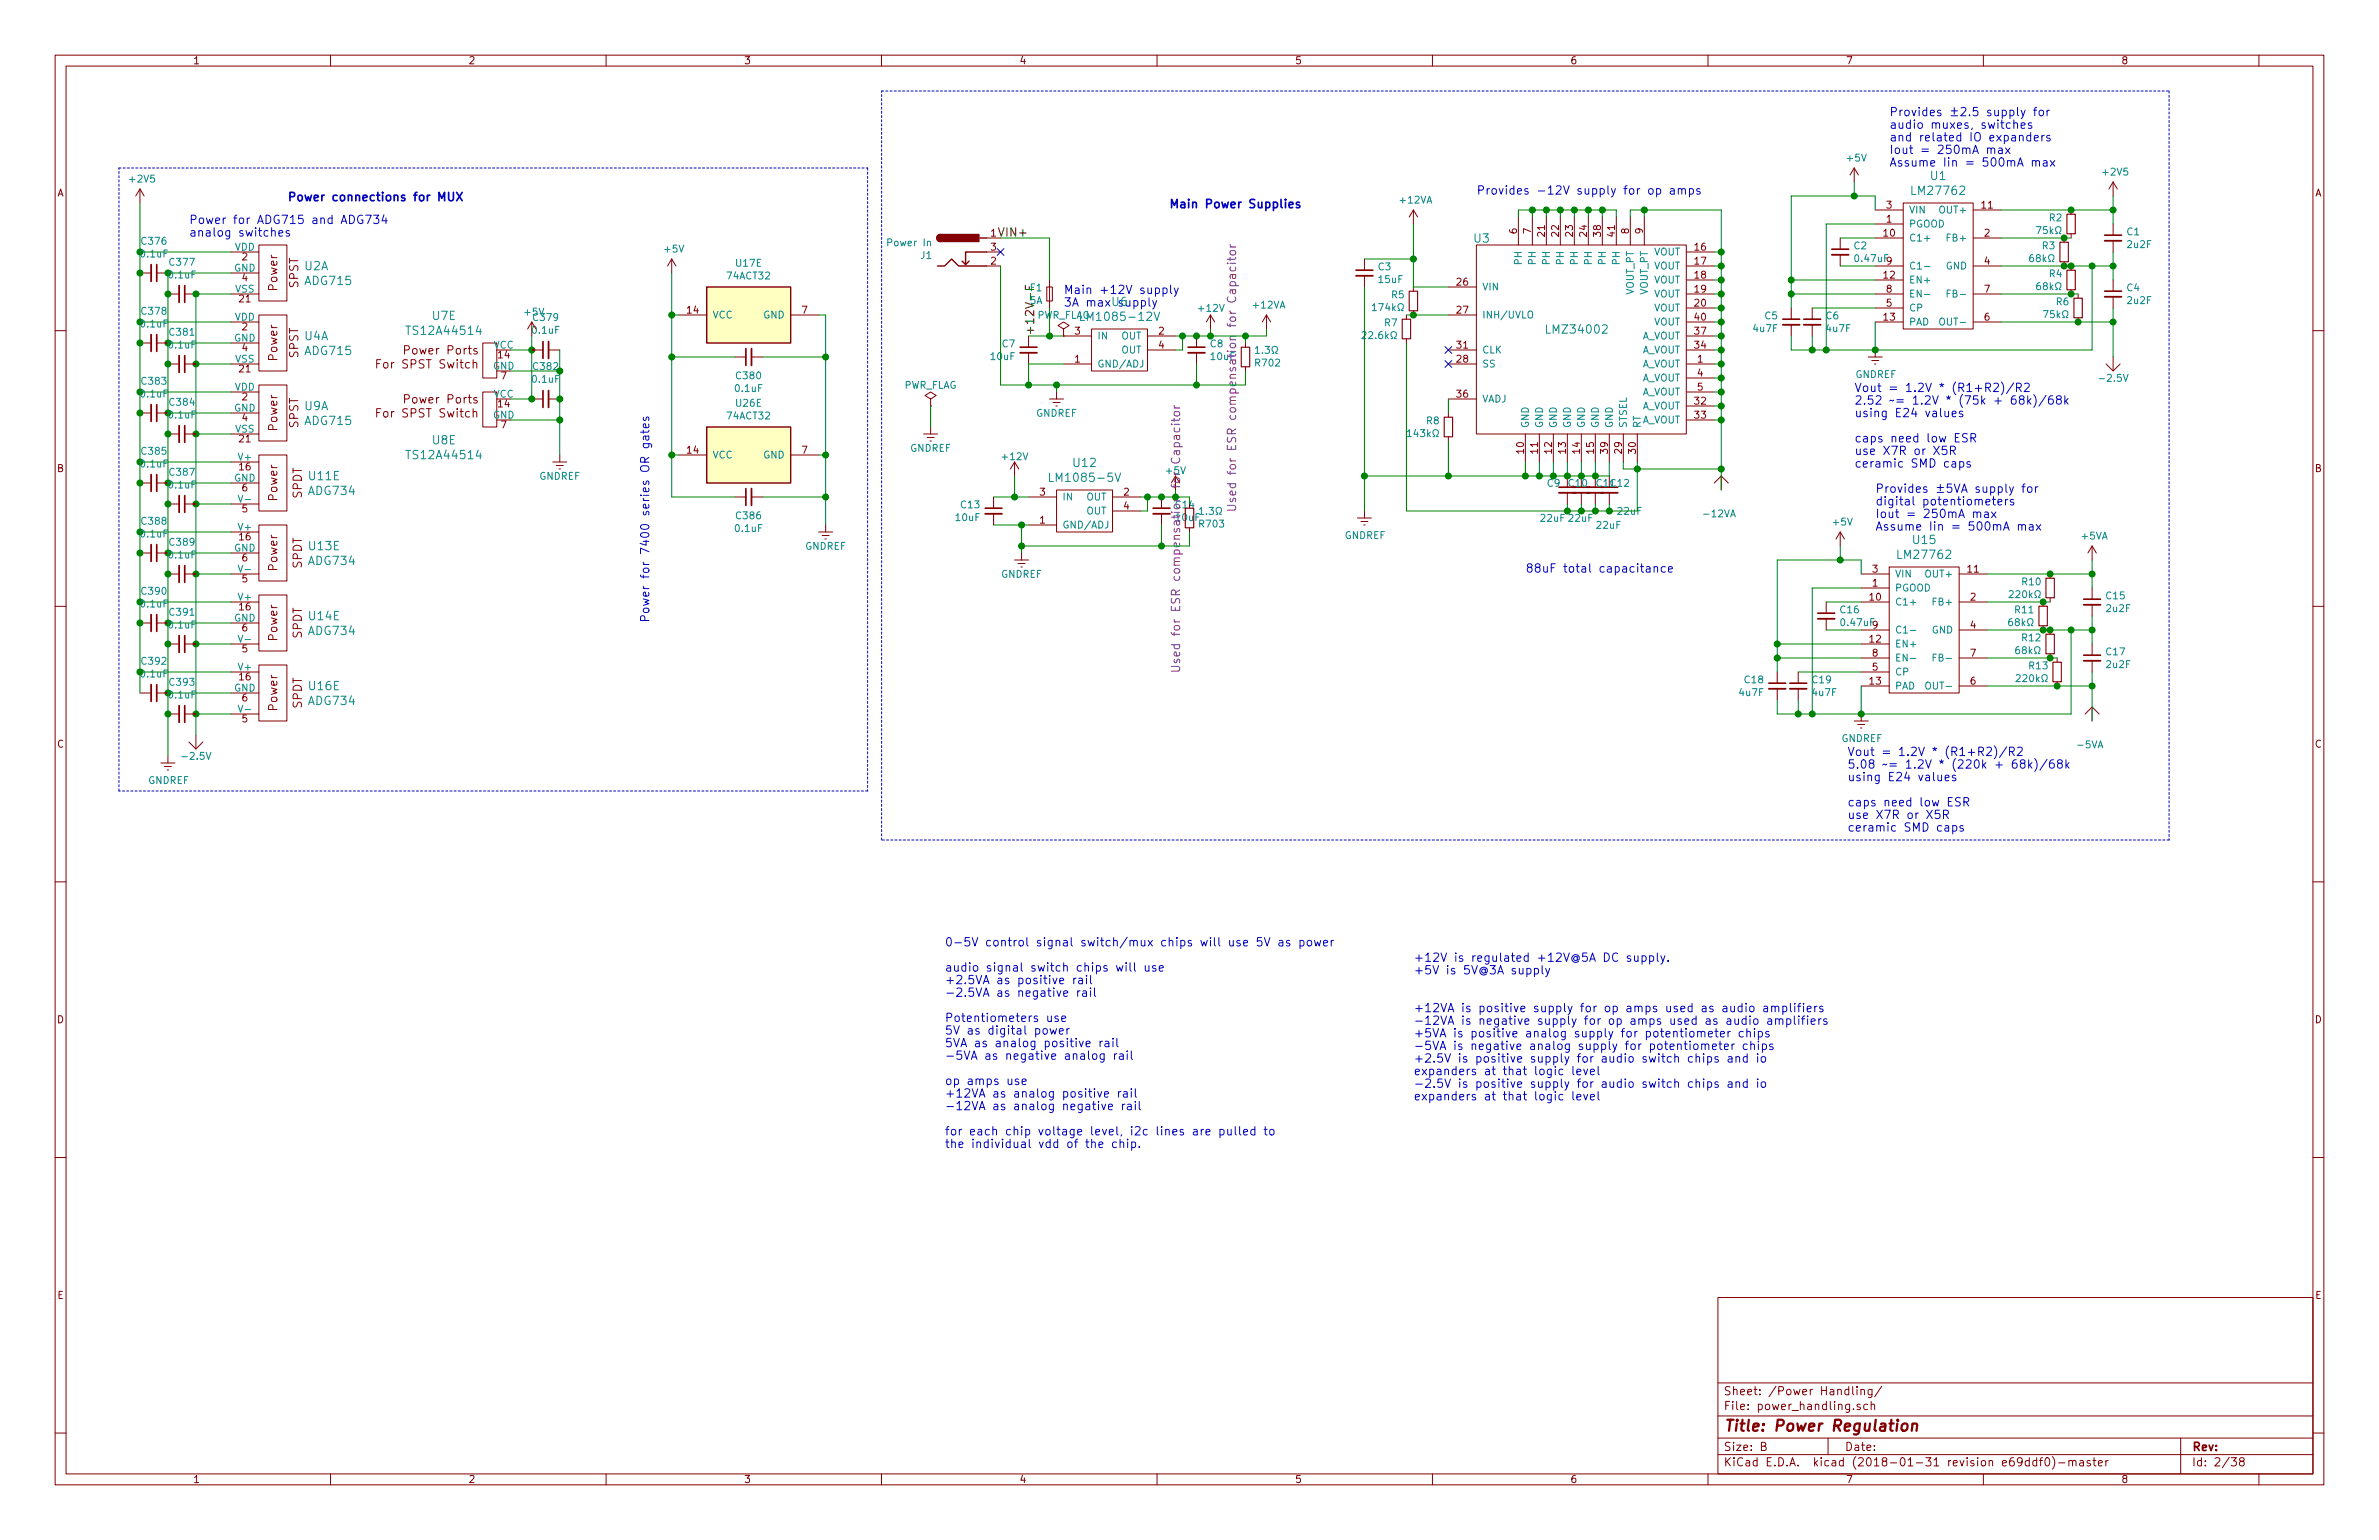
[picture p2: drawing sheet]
<svg xmlns="http://www.w3.org/2000/svg" width="432mm" height="279mm" viewBox="0 0 432 279" stroke-linecap="round" stroke-linejoin="round" font-family="sans-serif">
<defs><g id="words">
<text font-size="2.8" fill="#840000" x="312.8" y="259.7">Title: Power Regulation</text>
<g font-size="2.1" fill="#0000c2">
<text x="342.9" y="21.1">Provides ±2.5 supply for</text>
<text x="342.9" y="23.4">audio muxes, switches</text>
<text x="342.9" y="25.7">and related IO expanders</text>
<text x="342.9" y="27.9">Iout = 250mA max</text>
<text x="268" y="35.3">Provides -12V supply for op amps</text>
<text x="342.9" y="30.2">Assume Iin = 500mA max</text>
<text x="34.3" y="40.6">Power for ADG715 and ADG734</text>
<text x="52.1" y="36.5">Power connections for MUX</text>
<text x="212.1" y="37.8">Main Power Supplies</text>
<text x="34.3" y="42.9">analog switches</text>
<text x="193" y="53.3">Main +12V supply</text>
<text x="193" y="55.6">3A max supply</text>
<text x="336.5" y="71.1">Vout = 1.2V * (R1+R2)/R2</text>
<text x="336.5" y="73.4">2.52 = 1.2V * (75k + 68k)/68k</text>
<text x="336.5" y="75.7">using E24 values</text>
<text x="336.5" y="80.3">caps need low ESR</text>
<text x="336.5" y="82.5">use X7R or X5R</text>
<text x="336.5" y="84.8">ceramic SMD caps</text>
<text x="340.4" y="89.4">Provides ±5VA supply for</text>
<text x="340.4" y="91.7">digital potentiometers</text>
<text x="340.4" y="94">Iout = 250mA max</text>
<text x="340.4" y="96.3">Assume Iin = 500mA max</text>
<text x="276.9" y="103.9">88uF total capacitance</text>
<text x="117.9" y="113" transform="rotate(-90 117.9 113)">Power for 7400 series OR gates</text>
<text x="335.3" y="137.2">Vout = 1.2V * (R1+R2)/R2</text>
<text x="335.3" y="139.4">5.08 = 1.2V * (220k + 68k)/68k</text>
<text x="335.3" y="141.7">using E24 values</text>
<text x="335.3" y="146.3">caps need low ESR</text>
<text x="335.3" y="148.6">use X7R or X5R</text>
<text x="335.3" y="150.9">ceramic SMD caps</text>
<text x="171.4" y="171.7">0-5V control signal switch/mux chips will use 5V as power</text>
<text x="171.4" y="176.3">audio signal switch chips will use</text>
<text x="171.4" y="178.6">+2.5VA as positive rail</text>
<text x="256.5" y="174.5">+12V is regulated +12V@5A DC supply.</text>
<text x="256.5" y="176.8">+5V is 5V@3A supply</text>
<text x="171.4" y="180.8">-2.5VA as negative rail</text>
<text x="171.4" y="185.4">Potentiometers use</text>
<text x="256.5" y="183.6">+12VA is positive supply for op amps used as audio amplifiers</text>
<text x="256.5" y="185.9">-12VA is negative supply for op amps used as audio amplifiers</text>
<text x="171.4" y="187.7">5V as digital power</text>
<text x="171.4" y="190">5VA as analog positive rail</text>
<text x="256.5" y="188.2">+5VA is positive analog supply for potentiometer chips</text>
<text x="256.5" y="190.5">-5VA is negative analog supply for potentiometer chips</text>
<text x="171.4" y="192.3">-5VA as negative analog rail</text>
<text x="171.4" y="196.8">op amps use</text>
<text x="256.5" y="192.8">+2.5V is positive supply for audio switch chips and io</text>
<text x="256.5" y="195.1">expanders at that logic level</text>
<text x="256.5" y="197.4">-2.5V is positive supply for audio switch chips and io</text>
<text x="171.4" y="199.1">+12VA as analog positive rail</text>
<text x="171.4" y="201.4">-12VA as analog negative rail</text>
<text x="256.5" y="199.6">expanders at that logic level</text>
<text x="171.4" y="206">for each chip voltage level, i2c lines are pulled to</text>
<text x="171.4" y="208.3">the individual vdd of the chip.</text>
</g>
<g font-size="2.1" fill="#008484">
<text x="347.3" y="35.4">LM27762</text>
<text x="350.4" y="32.7">U1</text>
<text x="267.6" y="44">U3</text>
<text x="55.3" y="49">U2A</text>
<text x="55.5" y="51.7">ADG715</text>
<text x="78.5" y="58.1">U7E</text>
<text x="197.1" y="58.2">LM1085-12V</text>
<text x="201.9" y="55.5">U6</text>
<text x="55.3" y="61.7">U4A</text>
<text x="55.5" y="64.4">ADG715</text>
<text x="74.3" y="60.8">TS12A44514</text>
<text x="281.1" y="60.5">LMZ34002</text>
<text x="55.3" y="74.4">U9A</text>
<text x="55.5" y="77.1">ADG715</text>
<text x="74.3" y="83.3">TS12A44514</text>
<text x="78.5" y="80.6">U8E</text>
<text x="56.1" y="89.8">ADG734</text>
<text x="56.2" y="87.1">U11E</text>
<text x="191.3" y="87.4">LM1085-5V</text>
<text x="194.9" y="84.7">U12</text>
<text x="56.2" y="99.8">U13E</text>
<text x="344.8" y="101.4">LM27762</text>
<text x="347.3" y="98.7">U15</text>
<text x="56.1" y="102.5">ADG734</text>
<text x="56.2" y="112.5">U14E</text>
<text x="56.1" y="115.2">ADG734</text>
<text x="56.2" y="125.2">U16E</text>
<text x="56.1" y="127.9">ADG734</text>
</g>
<g font-size="2.1">
<text x="181.9" y="42.9">VIN+</text>
<text x="187.7" y="61" transform="rotate(-90 187.7 61)">+12V-F</text>
</g>
<g font-size="2.1" fill="#840000">
<text x="50.3" y="52.7" transform="rotate(-90 50.3 52.7)">Power</text>
<text x="54.2" y="52.3" transform="rotate(-90 54.2 52.3)">SPST</text>
<text x="50.3" y="65.4" transform="rotate(-90 50.3 65.4)">Power</text>
<text x="54.2" y="65" transform="rotate(-90 54.2 65)">SPST</text>
<text x="73.8" y="64.3">Power Ports</text>
<text x="69" y="66.9">For SPST Switch</text>
<text x="54.2" y="77.7" transform="rotate(-90 54.2 77.7)">SPST</text>
<text x="69" y="75.7">For SPST Switch</text>
<text x="73.8" y="73.2">Power Ports</text>
<text x="50.3" y="78.1" transform="rotate(-90 50.3 78.1)">Power</text>
<text x="50.3" y="90.8" transform="rotate(-90 50.3 90.8)">Power</text>
<text x="54.8" y="90.4" transform="rotate(-90 54.8 90.4)">SPDT</text>
<text x="50.3" y="103.5" transform="rotate(-90 50.3 103.5)">Power</text>
<text x="54.8" y="103.1" transform="rotate(-90 54.8 103.1)">SPDT</text>
<text x="50.3" y="116.2" transform="rotate(-90 50.3 116.2)">Power</text>
<text x="54.8" y="115.8" transform="rotate(-90 54.8 115.8)">SPDT</text>
<text x="50.3" y="128.9" transform="rotate(-90 50.3 128.9)">Power</text>
<text x="54.8" y="128.5" transform="rotate(-90 54.8 128.5)">SPDT</text>
<text x="312.8" y="255.8">File: power_handling.sch</text>
<text x="312.8" y="253.1">Sheet: /Power Handling/</text>
<text x="312.8" y="263.2">Size: B</text>
<text x="334.8" y="263.2">Date:</text>
<text x="397.8" y="263.2">Rev:</text>
<text x="312.8" y="266">KiCad E.D.A. kicad (2018-01-31 revision e69ddf0)-master</text>
<text x="397.8" y="266">Id: 2/38</text>
</g>
<text font-size="2.1" fill="#840084" x="224.4" y="89.7" transform="rotate(-90 224.4 89.7)">Used for ESR compensation for Capacitor</text>
<text font-size="2.1" fill="#008400" x="214.2" y="118.9" transform="rotate(-90 214.2 118.9)">Used for ESR compensation for Capacitor</text>
<g font-size="1.8" fill="#840000">
<text x="35" y="11.6">1</text>
<text x="85" y="11.6">2</text>
<text x="135" y="11.6">3</text>
<text x="185" y="11.6">4</text>
<text x="235" y="11.6">5</text>
<text x="285" y="11.6">6</text>
<text x="335" y="11.6">7</text>
<text x="385" y="11.6">8</text>
<text x="10.4" y="35.6">A</text>
<text x="420.2" y="35.6">A</text>
<text x="342.4" y="40.4">1</text>
<text x="342.4" y="37.8">3</text>
<text x="359.7" y="37.8">11</text>
<text x="44" y="47.2">2</text>
<text x="179.9" y="42.9">1</text>
<text x="179.9" y="45.5">3</text>
<text x="275.3" y="42.4" transform="rotate(-90 275.3 42.4)">6</text>
<text x="277.9" y="42.4" transform="rotate(-90 277.9 42.4)">7</text>
<text x="280.4" y="42.9" transform="rotate(-90 280.4 42.9)">21</text>
<text x="283" y="42.9" transform="rotate(-90 283 42.9)">22</text>
<text x="285.5" y="42.9" transform="rotate(-90 285.5 42.9)">23</text>
<text x="288" y="42.9" transform="rotate(-90 288 42.9)">24</text>
<text x="290.6" y="42.9" transform="rotate(-90 290.6 42.9)">38</text>
<text x="293.1" y="42.9" transform="rotate(-90 293.1 42.9)">41</text>
<text x="295.7" y="42.4" transform="rotate(-90 295.7 42.4)">8</text>
<text x="298.2" y="42.4" transform="rotate(-90 298.2 42.4)">9</text>
<text x="307.6" y="45.5">16</text>
<text x="341.9" y="42.9">10</text>
<text x="360.2" y="42.9">2</text>
<text x="44" y="51.1">4</text>
<text x="179.9" y="48">2</text>
<text x="264.5" y="51.8">26</text>
<text x="307.6" y="48">17</text>
<text x="307.6" y="50.5">18</text>
<text x="307.6" y="53.1">19</text>
<text x="341.9" y="50.5">12</text>
<text x="342.4" y="53.1">8</text>
<text x="360.2" y="48">4</text>
<text x="360.2" y="53.1">7</text>
<text x="43.5" y="54.9">21</text>
<text x="44" y="59.9">2</text>
<text x="124.8" y="56.9">14</text>
<text x="145.6" y="56.9">7</text>
<text x="264.5" y="56.9">27</text>
<text x="307.6" y="55.6">20</text>
<text x="307.6" y="58.2">40</text>
<text x="341.9" y="58.2">13</text>
<text x="342.4" y="55.6">5</text>
<text x="360.2" y="58.2">6</text>
<text x="44" y="63.8">4</text>
<text x="90.5" y="65">14</text>
<text x="195.1" y="65.8">1</text>
<text x="195.1" y="60.7">3</text>
<text x="210.3" y="60.7">2</text>
<text x="210.3" y="63.2">4</text>
<text x="264.5" y="65.8">28</text>
<text x="264.5" y="63.2">31</text>
<text x="307.6" y="63.2">34</text>
<text x="307.6" y="60.7">37</text>
<text x="308.1" y="65.8">1</text>
<text x="43.5" y="67.6">21</text>
<text x="91" y="68.8">7</text>
<text x="308.1" y="68.3">4</text>
<text x="308.1" y="70.9">5</text>
<text x="44" y="72.6">2</text>
<text x="44" y="76.5">4</text>
<text x="90.5" y="73.9">14</text>
<text x="91" y="77.7">7</text>
<text x="264.5" y="72.1">36</text>
<text x="307.6" y="73.4">32</text>
<text x="307.6" y="75.9">33</text>
<text x="43.5" y="80.3">21</text>
<text x="124.8" y="82.3">14</text>
<text x="145.6" y="82.3">7</text>
<text x="276.6" y="82.2" transform="rotate(-90 276.6 82.2)">10</text>
<text x="279.1" y="82.2" transform="rotate(-90 279.1 82.2)">11</text>
<text x="281.7" y="82.2" transform="rotate(-90 281.7 82.2)">12</text>
<text x="284.2" y="82.2" transform="rotate(-90 284.2 82.2)">13</text>
<text x="286.8" y="82.2" transform="rotate(-90 286.8 82.2)">14</text>
<text x="289.3" y="82.2" transform="rotate(-90 289.3 82.2)">15</text>
<text x="291.8" y="82.2" transform="rotate(-90 291.8 82.2)">39</text>
<text x="294.4" y="82.2" transform="rotate(-90 294.4 82.2)">29</text>
<text x="296.9" y="82.2" transform="rotate(-90 296.9 82.2)">30</text>
<text x="10.4" y="85.6">B</text>
<text x="43.5" y="85.3">16</text>
<text x="44" y="89.2">6</text>
<text x="188.7" y="89.9">3</text>
<text x="204" y="89.9">2</text>
<text x="420.2" y="85.6">B</text>
<text x="44" y="93">5</text>
<text x="188.7" y="95">1</text>
<text x="204" y="92.5">4</text>
<text x="43.5" y="98">16</text>
<text x="44" y="101.9">6</text>
<text x="44" y="105.7">5</text>
<text x="339.9" y="106.4">1</text>
<text x="339.9" y="103.9">3</text>
<text x="357.2" y="103.9">11</text>
<text x="43.5" y="110.7">16</text>
<text x="339.4" y="109">10</text>
<text x="357.7" y="109">2</text>
<text x="44" y="118.4">5</text>
<text x="44" y="114.6">6</text>
<text x="339.4" y="116.6">12</text>
<text x="339.9" y="119.1">8</text>
<text x="357.7" y="114">4</text>
<text x="357.7" y="119.1">7</text>
<text x="43.5" y="123.4">16</text>
<text x="339.4" y="124.2">13</text>
<text x="339.9" y="121.7">5</text>
<text x="357.7" y="124.2">6</text>
<text x="44" y="131.1">5</text>
<text x="44" y="127.3">6</text>
<text x="10.4" y="135.6">C</text>
<text x="420.2" y="135.6">C</text>
<text x="10.4" y="185.6">D</text>
<text x="420.2" y="185.6">D</text>
<text x="10.4" y="235.6">E</text>
<text x="420.2" y="235.6">E</text>
<text x="35" y="269">1</text>
<text x="85" y="269">2</text>
<text x="135" y="269">3</text>
<text x="185" y="269">4</text>
<text x="235" y="269">5</text>
<text x="285" y="269">6</text>
<text x="335" y="269">7</text>
<text x="385" y="269">8</text>
</g>
<g font-size="1.8" fill="#008484">
<text x="335.3" y="29.3">+5V</text>
<text x="23.7" y="33.1">+2V5</text>
<text x="381.8" y="31.9">+2V5</text>
<text x="254.2" y="36.9">+12VA</text>
<text x="346.5" y="41.3">PGOOD</text>
<text x="346.5" y="38.7">VIN</text>
<text x="352.3" y="38.7">OUT+</text>
<text x="372" y="40.2">R2</text>
<text x="25.6" y="46.7">0.1uF</text>
<text x="25.8" y="44.4">C376</text>
<text x="42.6" y="45.5">VDD</text>
<text x="120.7" y="45.8">+5V</text>
<text x="161.3" y="44.7">Power In</text>
<text x="167.2" y="47">J1</text>
<text x="276.2" y="47.9" transform="rotate(-90 276.2 47.9)">PH</text>
<text x="278.8" y="47.9" transform="rotate(-90 278.8 47.9)">PH</text>
<text x="281.3" y="47.9" transform="rotate(-90 281.3 47.9)">PH</text>
<text x="283.8" y="47.9" transform="rotate(-90 283.8 47.9)">PH</text>
<text x="286.4" y="47.9" transform="rotate(-90 286.4 47.9)">PH</text>
<text x="288.9" y="47.9" transform="rotate(-90 288.9 47.9)">PH</text>
<text x="291.5" y="47.9" transform="rotate(-90 291.5 47.9)">PH</text>
<text x="294" y="47.9" transform="rotate(-90 294 47.9)">PH</text>
<text x="300.2" y="46.4">VOUT</text>
<text x="336.5" y="45.2">C2</text>
<text x="336.9" y="47.5">0.47uF</text>
<text x="346.5" y="43.8">C1+</text>
<text x="353.7" y="43.8">FB+</text>
<text x="369.1" y="47.5">68k</text>
<text x="370.4" y="42.5">75k</text>
<text x="370.7" y="45.2">R3</text>
<text x="386.1" y="42.7">C1</text>
<text x="386.2" y="45">2u2F</text>
<text x="30.7" y="50.5">0.1uF</text>
<text x="30.9" y="48.2">C377</text>
<text x="42.5" y="49.3">GND</text>
<text x="42.7" y="53.1">VSS</text>
<text x="132.1" y="50.7">74ACT32</text>
<text x="133.7" y="48.4">U17E</text>
<text x="250.2" y="49">C3</text>
<text x="250.3" y="51.4">15uF</text>
<text x="269" y="52.7">VIN</text>
<text x="296.5" y="53.6" transform="rotate(-90 296.5 53.6)">VOUT_PT</text>
<text x="299.1" y="53.6" transform="rotate(-90 299.1 53.6)">VOUT_PT</text>
<text x="300.2" y="48.9">VOUT</text>
<text x="300.2" y="51.4">VOUT</text>
<text x="300.2" y="54">VOUT</text>
<text x="342.4" y="48">9</text>
<text x="346.5" y="51.4">EN+</text>
<text x="346.5" y="54">EN-</text>
<text x="346.5" y="48.9">C1-</text>
<text x="353.2" y="48.9">GND</text>
<text x="354.2" y="54">FB-</text>
<text x="370.4" y="52.6">68k</text>
<text x="372" y="50.3">R4</text>
<text x="386.1" y="52.9">C4</text>
<text x="25.6" y="59.4">0.1uF</text>
<text x="25.8" y="57.1">C378</text>
<text x="42.6" y="58.2">VDD</text>
<text x="95.3" y="57.3">+5V</text>
<text x="96.9" y="58.2">C379</text>
<text x="129.3" y="57.8">VCC</text>
<text x="138.6" y="57.8">GND</text>
<text x="186.9" y="55.2">5A</text>
<text x="188.1" y="57.8">PWR_FLAG</text>
<text x="217.7" y="56.6">+12V</text>
<text x="227.5" y="56">+12VA</text>
<text x="250" y="56.4">174k</text>
<text x="251.3" y="59.2">R7</text>
<text x="252.6" y="54.1">R5</text>
<text x="269" y="57.8">INH/UVLO</text>
<text x="300.2" y="56.5">VOUT</text>
<text x="300.2" y="59.1">VOUT</text>
<text x="320.4" y="57.9">C5</text>
<text x="331.5" y="57.9">C6</text>
<text x="346.5" y="59.1">PAD</text>
<text x="346.5" y="56.5">CP</text>
<text x="352.8" y="59.1">OUT-</text>
<text x="371.7" y="57.7">75k</text>
<text x="373.3" y="55.4">R6</text>
<text x="386.2" y="55.2">2u2F</text>
<text x="30.7" y="63.2">0.1uF</text>
<text x="30.9" y="60.9">C381</text>
<text x="42.5" y="62">GND</text>
<text x="42.7" y="65.8">VSS</text>
<text x="89.6" y="63.2">VCC</text>
<text x="96.7" y="60.6">0.1uF</text>
<text x="179.9" y="65.3">10uF</text>
<text x="181.9" y="63">C7</text>
<text x="199.1" y="61.6">IN</text>
<text x="203.5" y="61.6">OUT</text>
<text x="203.5" y="64.1">OUT</text>
<text x="219.7" y="63">C8</text>
<text x="228.7" y="64.2">1.3</text>
<text x="248.1" y="61.5">22.6k</text>
<text x="269" y="64.1">CLK</text>
<text x="297.9" y="64.1">A_VOUT</text>
<text x="297.9" y="61.6">A_VOUT</text>
<text x="318.3" y="60.2">4u7F</text>
<text x="331.6" y="60.2">4u7F</text>
<text x="25.8" y="69.8">C383</text>
<text x="42.6" y="70.9">VDD</text>
<text x="89.5" y="67.1">GND</text>
<text x="96.7" y="69.4">0.1uF</text>
<text x="96.9" y="67.1">C382</text>
<text x="133.6" y="71.1">0.1uF</text>
<text x="133.8" y="68.8">C380</text>
<text x="164" y="70.5">PWR_FLAG</text>
<text x="199.1" y="66.7">GND/ADJ</text>
<text x="228" y="66.5">R702</text>
<text x="269" y="66.7">SS</text>
<text x="297.9" y="66.7">A_VOUT</text>
<text x="297.9" y="69.2">A_VOUT</text>
<text x="297.9" y="71.8">A_VOUT</text>
<text x="336.8" y="68.6">GNDREF</text>
<text x="381.4" y="69.3">-2.5V</text>
<text x="25.6" y="72.1">0.1uF</text>
<text x="30.7" y="75.9">0.1uF</text>
<text x="30.9" y="73.6">C384</text>
<text x="42.5" y="74.7">GND</text>
<text x="89.5" y="75.9">GND</text>
<text x="89.6" y="72.1">VCC</text>
<text x="132.1" y="76.1">74ACT32</text>
<text x="133.7" y="73.8">U26E</text>
<text x="188" y="75.6">GNDREF</text>
<text x="259" y="77">R8</text>
<text x="269" y="73">VADJ</text>
<text x="277.5" y="77.7" transform="rotate(-90 277.5 77.7)">GND</text>
<text x="280" y="77.7" transform="rotate(-90 280 77.7)">GND</text>
<text x="282.6" y="77.7" transform="rotate(-90 282.6 77.7)">GND</text>
<text x="285.1" y="77.7" transform="rotate(-90 285.1 77.7)">GND</text>
<text x="287.7" y="77.7" transform="rotate(-90 287.7 77.7)">GND</text>
<text x="290.2" y="77.7" transform="rotate(-90 290.2 77.7)">GND</text>
<text x="292.7" y="77.7" transform="rotate(-90 292.7 77.7)">GND</text>
<text x="295.3" y="77.7" transform="rotate(-90 295.3 77.7)">STSEL</text>
<text x="297.8" y="77.7" transform="rotate(-90 297.8 77.7)">RT</text>
<text x="297.9" y="74.3">A_VOUT</text>
<text x="297.9" y="76.8">A_VOUT</text>
<text x="25.8" y="82.5">C385</text>
<text x="42.7" y="78.5">VSS</text>
<text x="43.4" y="83.6">V+</text>
<text x="129.3" y="83.2">VCC</text>
<text x="138.6" y="83.2">GND</text>
<text x="165.2" y="82">GNDREF</text>
<text x="182.1" y="83.5">+12V</text>
<text x="256.3" y="79.3">143k</text>
<text x="25.6" y="84.8">0.1uF</text>
<text x="30.7" y="88.6">0.1uF</text>
<text x="30.9" y="86.3">C387</text>
<text x="42.5" y="87.4">GND</text>
<text x="97.9" y="87">GNDREF</text>
<text x="280.9" y="88.3">C9</text>
<text x="284.8" y="88.3">C10</text>
<text x="289.8" y="88.3">C11C12</text>
<text x="25.8" y="95.2">C388</text>
<text x="43.6" y="91.2">V-</text>
<text x="133.8" y="94.2">C386</text>
<text x="173.6" y="94.5">10uF</text>
<text x="174.5" y="92.2">C13</text>
<text x="192.8" y="95.9">GND/ADJ</text>
<text x="192.8" y="90.8">IN</text>
<text x="197.2" y="90.8">OUT</text>
<text x="197.2" y="93.3">OUT</text>
<text x="217.8" y="95.7">R703</text>
<text x="218.5" y="93.4">1.3</text>
<text x="279.7" y="94.7">22uF 22uF</text>
<text x="289.9" y="95.9">22uF</text>
<text x="293.7" y="93.4">22uF</text>
<text x="309.5" y="93.9">-12VA</text>
<text x="332.8" y="95.4">+5V</text>
<text x="25.6" y="97.5">0.1uF</text>
<text x="30.7" y="101.3">0.1uF</text>
<text x="30.9" y="99">C389</text>
<text x="42.5" y="100.1">GND</text>
<text x="43.4" y="96.3">V+</text>
<text x="133.6" y="96.5">0.1uF</text>
<text x="146.1" y="99.7">GNDREF</text>
<text x="244" y="97.8">GNDREF</text>
<text x="377.9" y="97.9">+5VA</text>
<text x="25.8" y="107.9">C390</text>
<text x="43.6" y="103.9">V-</text>
<text x="181.7" y="104.8">GNDREF</text>
<text x="343.9" y="107.3">PGOOD</text>
<text x="343.9" y="104.8">VIN</text>
<text x="349.8" y="104.8">OUT+</text>
<text x="367.1" y="106.2">R10</text>
<text x="25.6" y="110.2">0.1uF</text>
<text x="30.9" y="111.7">C391</text>
<text x="42.5" y="112.8">GND</text>
<text x="43.4" y="109">V+</text>
<text x="334.1" y="111.3">C16</text>
<text x="334.3" y="113.6">0.47uF</text>
<text x="343.9" y="109.9">C1+</text>
<text x="351.2" y="109.9">FB+</text>
<text x="365.3" y="113.6">68k</text>
<text x="365.6" y="108.5">220k</text>
<text x="365.8" y="111.3">R11</text>
<text x="382.3" y="108.7">C15</text>
<text x="382.4" y="111">2u2F</text>
<text x="30.7" y="114">0.1uF</text>
<text x="43.6" y="116.6">V-</text>
<text x="339.9" y="114">9</text>
<text x="343.9" y="117.5">EN+</text>
<text x="343.9" y="114.9">C1-</text>
<text x="350.6" y="114.9">GND</text>
<text x="366.6" y="118.7">68k</text>
<text x="367.1" y="116.4">R12</text>
<text x="382.3" y="118.9">C17</text>
<text x="25.6" y="122.9">0.1uF</text>
<text x="25.8" y="120.6">C392</text>
<text x="30.9" y="124.4">C393</text>
<text x="42.5" y="125.5">GND</text>
<text x="43.4" y="121.7">V+</text>
<text x="316.7" y="124">C18</text>
<text x="329" y="124">C19</text>
<text x="343.9" y="125.1">PAD</text>
<text x="343.9" y="122.6">CP</text>
<text x="343.9" y="120">EN-</text>
<text x="350.3" y="125.1">OUT-</text>
<text x="351.6" y="120">FB-</text>
<text x="366.8" y="123.7">220k</text>
<text x="368.4" y="121.4">R13</text>
<text x="382.4" y="121.2">2u2F</text>
<text x="30.7" y="126.7">0.1uF</text>
<text x="43.6" y="129.3">V-</text>
<text x="315.8" y="126.3">4u7F</text>
<text x="329.1" y="126.3">4u7F</text>
<text x="33.5" y="137.8">-2.5V</text>
<text x="334.2" y="134.6">GNDREF</text>
<text x="377.3" y="135.8">-5VA</text>
<text x="26.9" y="142.2">GNDREF</text>
</g>
<text font-size="1.8" x="187" y="52.9">F1</text>
<g font-size="1.8" fill="#840084">
<text x="219.8" y="65.3">10uF</text>
<text x="211.8" y="86">+5V</text>
<text x="213.4" y="92.2">C14</text>
<text x="213.5" y="94.5">10uF</text>
</g>
</g></defs>
<g fill="none" stroke="#840000" stroke-width=".18">
<path d="M10 10h411.8v259.4h-411.8zM12 12h407.8v255.4h-407.8zM60 10v2M110 10v2M160 10v2M210 10v2M260 10v2M310 10v2M360 10v2M410 10v2M25.4 34.3l-.8 1.3M25.4 34.3v2.5"/>
<path d="M25.4 34.3l.8 1.3M256.5 38.1l-.7 1.3M256.5 38.1v2.5M256.5 38.1l.8 1.3M275.6 39.4v5.1M278.1 39.4v5.1M280.7 39.4v5.1M283.2 39.4v5.1M285.7 39.4v5.1M288.3 39.4v5.1M290.8 39.4v5.1M293.4 39.4v5.1"/>
<path d="M295.9 39.4v5.1M298.4 39.4v5.1M336.5 30.5l-.7 1.3M336.5 30.5v2.5M336.5 30.5l.8 1.3M340.4 38.1h5M345.4 36.8h12.7v22.9h-12.7zM358.1 38.1h5.1M375.9 38.1v.8M383.5 33v2.6M383.5 33l-.7 1.3M383.5 33l.8 1.3"/>
<path d="M10 60h2M25.4 49.5h2M28.4 49.5h2.1M30.5 53.3h2M33.5 53.3h2.1M41.9 45.7h5.1M41.9 53.3h5.1M41.9 49.5h5.1M41.9 58.4h5.1M47 44.5h5.1v10.1h-5.1zM47 57.2h5.1v10.1h-5.1zM96.5 58.4l-.7 1.3"/>
<path d="M96.5 58.4v2.6M96.5 58.4l.8 1.3M121.9 47l-.7 1.3M121.9 47v2.5M121.9 47l.8 1.3M123.2 57.2h5.1M143.5 57.2h5.1M179.1 43.2h2.5M179.1 48.3h2.5M179.1 45.7h2.5M190 52.1h1v2.5h-1zM190.5 50.8v5.1"/>
<path d="M193 59.7l1.1-.6-1.1-.7-1 .7 1 .6v1.3M198.1 59.7h10.2v7.6h-10.2zM219.7 57.2l-.8 1.2M219.7 57.2v2.5M219.7 57.2l.8 1.2M229.9 57.2l-.8 1.2M229.9 57.2v2.5M229.9 57.2l.7 1.2M247.6 47v2M247.6 50v2.1M255.3 57.2v.7M256.5 52.1v.7"/>
<path d="M256.5 56.4v.8M262.9 57.2h5.1M262.9 52.1h5.1M268 44.5h38.1v34.2h-38.1zM306.1 48.3h5M306.1 45.7h5M306.1 53.3h5M306.1 58.4h5M306.1 50.8h5M306.1 55.9h5M325.1 55.9v2M325.1 58.9v2.1"/>
<path d="M328.9 55.9v2M328.9 58.9v2.1M334 43.2v2M334 46.2v2.1M340.4 43.2h5M340.4 48.3h5M340.4 53.3h5M340.4 58.4h5M340.4 40.6h5M340.4 50.8h5M340.4 55.9h5M358.1 43.2h5.1"/>
<path d="M358.1 48.3h5.1M358.1 53.3h5.1M358.1 58.4h5.1M374.6 43.2v.7M374.6 47.5v.8M375.9 42.4v.8M375.9 48.3v.7M375.9 52.6v.7M377.2 53.3v.8M377.2 57.7v.7M383.5 40.6v2.1M383.5 43.7v2"/>
<path d="M383.5 50.8v2M383.5 53.8v2.1M419.8 60h2M25.4 62.2h2M25.4 74.9h2M28.4 62.2h2.1M28.4 74.9h2.1M30.5 66h2M30.5 78.7h2M33.5 66h2.1M33.5 78.7h2.1M41.9 66h5.1"/>
<path d="M41.9 62.2h5.1M41.9 71.1h5.1M41.9 78.7h5.1M41.9 74.9h5.1M47 69.9h5.1v10.1h-5.1zM68.4 66h.5M68.4 74.9h.5M69.1 65.3h-.7v1.5M69.1 74.1h-.7v1.6M85.9 65.9l.1-.1a.37 .37 0 0 1 .5 .2v.8M85.9 74.8l.1-.1a.37 .37 0 0 1 .5 .2v.8M85.9 65.3v1.5"/>
<path d="M85.9 74.1v1.6M86.6 63.3a.37 .37 0 0 0-.6 .1l.1 .3 .5 .2-.2 .3h-.4M86.6 72.2a.37 .37 0 0 0-.6 .1l.1 .2 .5 .3-.2 .3h-.4M87.6 62.2h2.6v6.4h-2.6zM87.6 71.1h2.6v6.4h-2.6zM96.5 72.4h2.1M96.5 63.5h2.1M99.6 72.4h2M99.6 63.5h2M133.3 64.8h2.1M136.4 64.8h2M167.6 78.7h2.6"/>
<path d="M168.3 79.4h1.2M168.9 72.4l1-.6-1-.7-1 .7 1 .6v1.3M168.9 73.7h.1M168.9 77.5v1.2M186.7 61v2M186.7 64v2M190.5 72.4h2.5M191.1 73h1.3M191.6 73.7h.3M191.8 71.1v1.3M193 61h.1M193 66h5.1"/>
<path d="M193 61h5.1M208.3 63.5h5.1M208.3 61h5.1M217.2 61v2M217.2 64v2M226.1 62.2v.8M226.1 66.5v.8M255.3 61.5v.7M262.9 72.4h5.1M262.9 66h5.1M262.9 63.5h5.1M262.9 74.9v.8"/>
<path d="M262.9 79.2v.8M276.9 78.7v5.1M279.4 78.7v5.1M281.9 78.7v5.1M284.5 78.7v5.1M287 78.7v5.1M289.6 78.7v5.1M292.1 78.7v5.1M294.6 78.7v5.1M297.2 78.7v5.1M306.1 73.7h5M306.1 66h5"/>
<path d="M306.1 71.1h5M306.1 63.5h5M306.1 76.2h5M306.1 61h5M306.1 68.6h5M339.1 64.8h2.5M339.7 65.4h1.3M340.2 66h.3M340.4 63.5v1.3M382.3 66l1.2 1.3 1.3-1.3M383.5 64.8v2.5M25.4 87.6h2"/>
<path d="M28.4 87.6h2.1M30.5 91.4h2M33.5 91.4h2.1M41.9 83.8h5.1M41.9 96.5h5.1M41.9 91.4h5.1M41.9 87.6h5.1M47 82.6h5.1v10.1h-5.1zM47 95.3h5.1v10.1h-5.1zM100.3 83.8h2.6M101 84.5h1.2M101.5 85.1h.2"/>
<path d="M101.6 82.6v1.2M123.2 82.6h5.1M133.3 90.2h2.1M136.4 90.2h2M143.5 82.6h5.1M148.6 96.5h2.5M149.2 97.2h1.3M149.7 97.8h.3M149.9 95.3v1.2M168.8 80h.2M180.3 90.2v2M180.3 93.2v2.1"/>
<path d="M184.1 83.8l-.7 1.3M184.1 83.8v2.6M184.1 83.8l.8 1.3M186.7 95.3h5.1M186.7 90.2h5.1M191.8 88.9h10.1v7.6h-10.1zM201.9 90.2h5.1M201.9 92.7h5.1M210.8 90.2v2M210.8 93.2v2.1M215.9 95.8v.7M246.4 94h2.5"/>
<path d="M247 94.6h1.3M247.5 95.3h.3M247.6 92.7v1.3M284.5 86.4v2M284.5 89.4v2M287 86.4v2M287 89.4v2M289.6 86.4v2M289.6 89.4v2M292.1 86.4v2M292.1 89.4v2M311.1 87.6l1.3-1.2 1.3 1.2"/>
<path d="M312.4 86.4v2.5M334 96.5v2.6M334 96.5l-.8 1.3M334 96.5l.8 1.3M379.7 99.1v2.5M379.7 99.1l-.7 1.2M379.7 99.1l.8 1.2M10 110h2M25.4 100.3h2M25.4 113h2M28.4 100.3h2.1M28.4 113h2.1"/>
<path d="M30.5 104.1h2M30.5 116.8h2M33.5 104.1h2.1M33.5 116.8h2.1M41.9 104.1h5.1M41.9 100.3h5.1M41.9 109.2h5.1M41.9 116.8h5.1M41.9 113h5.1M47 108h5.1v10.1h-5.1zM184.1 101.6h2.6M184.8 102.2h1.3"/>
<path d="M185.3 102.9h.2M185.4 100.3v1.3M331.5 109.2v2.1M331.5 112.3v2M337.8 104.1h5.1M337.8 109.2h5.1M337.8 116.8h5.1M337.8 106.7h5.1M337.8 114.3h5.1M337.8 119.4h5.1M342.9 102.9h12.7v22.8h-12.7zM355.6 104.1h5.1"/>
<path d="M355.6 109.2h5.1M355.6 114.3h5.1M355.6 119.4h5.1M370.8 109.2v.8M370.8 113.5v.8M372.1 104.1v.8M372.1 108.5v.7M372.1 114.3v.8M372.1 118.6v.8M373.4 119.4v.7M379.7 106.7v2M379.7 109.7v2.1"/>
<path d="M379.7 116.8v2.1M379.7 119.9v2M419.8 110h2M25.4 125.7h2M28.4 125.7h2.1M29.2 138.4h2.5M29.8 139.1h1.3M30.4 139.7h.2M30.5 129.5h2M30.5 137.2v1.2M33.5 129.5h2.1M34.3 134.6l1.3 1.3 1.2-1.3"/>
<path d="M35.6 133.4v2.5M41.9 121.9h5.1M41.9 129.5h5.1M41.9 125.7h5.1M47 120.7h5.1v10.1h-5.1zM322.6 121.9v2.1M322.6 125v2M326.4 121.9v2.1M326.4 125v2M336.5 130.8h2.6M337.2 131.4h1.3M337.7 132.1h.2"/>
<path d="M337.8 121.9h5.1M337.8 124.5h5.1M337.8 129.5v1.3M355.6 124.5h5.1M373.4 123.7v.8M378.5 129.5l1.2-1.2 1.3 1.2M379.7 128.3v2.5M10 160h2M419.8 160h2M10 210h2M419.8 210h2M311.8 235.4h108v32h-108z"/>
<path d="M10 260h2M311.8 256.9h108M311.8 250.9h108M336.3 251.6v1.3l.2 .2M337.1 251.6v.1M337.1 252.1v1M337.6 254.8h-.3l-.2 .2v.2l.5 .1v.4h-.5M337.8 252.2l.2-.1h.4v1M337.8 252.1v1M339 254.8h-.4l-.3 .2 .1 .7h.6M339.6 254.9l.3-.1h.3l.1 1M339.6 254.3v1.5"/>
<path d="M339.8 252.1v1.2l-.3 .3-.4-.1M339.8 252.1h-.5l-.2 .2v.6l.2 .2 .5-.1M341.6 251.5l-1.3 1.9M419.8 260h2M60 267.4v2M110 267.4v2M160 267.4v2M210 267.4v2M260 267.4v2M310 267.4v2M311.8 263.9h108M311.8 260.9h108"/>
<path d="M319.7 262.4l.7-.1 .1-.2-.1-.4h-.7v1.5h.6l.3-.3a.41 .41 0 0 0-.4-.5M331.8 260.9v3M360 267.4v2M368.3 265h-.4l-.3 .3 .1 .5 .2 .2 .4-.1M368.3 264.5v1.5M369.7 265h-.5l-.2 .3 .1 .6h.6M369.7 264.5v1.5M370.2 265h.5M370.7 264.5l-.3 .2v1.3M371.4 264.5h.1a.8 .8 0 0 1 .6 .7 .8 .8 0 0 1-.6 .8 1 1 0 0 1-.1-1.5zM372.5 264.3a1.71 1.71 0 0 1 0 2.2M373.7 265.4h1.1"/>
<path d="M375.5 265.1l.1-.1a.37 .37 0 0 1 .6 .2v.8M375.5 265v1M376.2 265.2v-.2a.37 .37 0 0 1 .6 .2v.8M377.5 265h.6l.1 1M378.2 265.3l-.5 .1-.3 .2 .3 .4 .5-.1M379.4 265h-.4l-.2 .2 .1 .2 .5 .1v.4h-.6M379.9 265h.5M380.1 264.5v1.3l.3 .2M380.9 265.5l.7-.2-.1-.3h-.4l-.2 .2v.7h.6M382.2 265v1M382.7 265l-.5 .3M395.8 260.9v6.5"/>
<path d="M405 264.5h.9l-.5 .5 .4 .2v.6l-.2 .2-.6-.2M406.8 265.1l-.3-.3 .1-.2 .2-.1h.4l.1 .2-.1 .3-.4 .1-.3 .3 .1 .4 .2 .2h.3l.2-.3v-.3l-.2-.3M410 267.4v2"/>
</g>
<path d="M345.3 258.4a.53 .53 0 0 1 .5-.2 .53 .53 0 0 1 .5 .4l-.1 .6a.56 .56 0 0 1-.6 .4 .56 .56 0 0 1-.5-.4zM347.1 258.4l.3-.1h.5v1.3M347.1 258.3l-.1 1.3" fill="none" stroke="#840000" stroke-width=".41"/>
<g fill="none" stroke="#008484" stroke-width=".18">
<path d="M168.3 43.9l.2-.1h.3l.1 .8M209.5 56.6l.5 1.5 .5-1.5M249.1 55.4l.4-.3v1.3M249.1 56.4h.7M253.7 56.4h.4v-.3a.55 .55 0 0 1-.3-.8 .55 .55 0 0 1 .9 0v.1a.53 .53 0 0 1-.3 .7v.3h.3M277.4 56.6l.2-.2a.44 .44 0 0 1 .6 .5l-.1 .6-.2 .2h-.4a1.07 1.07 0 0 1-.1-1.1zM349.3 53.4h1M349.3 48.3h1M352.1 57.9l.3-.2a.47 .47 0 0 1 .5 .4v.7l-.3 .2-.4-.1a1 1 0 0 1-.1-1zM353.4 53.2h.4M354 52.6h-.6v1.3M369 46.2l-.4 .1a.87 .87 0 0 0 0 1.2l.5-.2v-.5l-.5-.1-.2 .2"/>
<path d="M369.6 41.1h.9l-.6 1.3M370.3 51.3l-.4 .1a.87 .87 0 0 0 0 1.2l.4-.2v-.5l-.4-.1-.2 .2M370.9 56.4h.8l-.5 1.2M371.8 47.5h.3v-.3a.55 .55 0 0 1-.2-.8 .55 .55 0 0 1 .8 0l.1 .2a.55 .55 0 0 1-.3 .6v.3h.3M373.1 42.4h.3v-.2a.55 .55 0 0 1-.3-.9 .55 .55 0 0 1 .9 0l.1 .2a.55 .55 0 0 1-.3 .7v.2h.3M373.1 52.6h.3v-.3a.55 .55 0 0 1-.3-.8 .55 .55 0 0 1 .9 0l.1 .1a.55 .55 0 0 1-.3 .7v.3h.3M374.4 57.6h.3v-.2a.55 .55 0 0 1-.3-.8 .55 .55 0 0 1 .9-.1v.2a.55 .55 0 0 1-.2 .7v.2h.2M207.4 65.3v.9a.39 .39 0 0 1-.5 .4M227.9 63.2l.3-.4v1.3M227.9 64.1h.7M230.9 64.1h.3v-.2a.54 .54 0 0 1-.3-.8 .54 .54 0 0 1 .8-.2l.2 .3a.53 .53 0 0 1-.4 .7v.2h.4M247.2 60.3l.5-.1 .2 .3v.2l-.7 .7h.7"/>
<path d="M252.5 61.4h.3v-.2a.54 .54 0 0 1-.3-.7 .54 .54 0 0 1 .8-.3l.1 .3a.53 .53 0 0 1-.3 .7v.2h.3M255.4 78.3l.4-.3v1.2M255.4 79.2h.8M260.1 79.2h.3v-.2a.55 .55 0 0 1-.3-.8 .55 .55 0 0 1 .9-.1l.1 .2a.53 .53 0 0 1-.3 .7v.2h.3M385.4 67.9l.4 1.3 .5-1.3M190.5 85.8v1.6h.7M201.1 94.5v1a.39 .39 0 0 1-.5 .3M202.4 85.8l.5 1.6 .5-1.6M217.7 92.4l.4-.4v1.3M217.7 93.3h.7M220.7 93.3h.3v-.2a.54 .54 0 0 1-.2-.8 .54 .54 0 0 1 .7-.2l.2 .3a.53 .53 0 0 1-.3 .7v.2h.3M346.8 119.5h.9"/>
<path d="M346.8 114.4h.9M350.9 119.3h.4M351.5 118.7h-.6v1.2M364.7 107.3l.5-.1 .2 .3v.2l-.8 .7h.8M365.2 112.2l-.4 .1a.87 .87 0 0 0 0 1.2l.5-.1v-.5l-.5-.2-.2 .3M366.4 117.3l-.3 .1a.87 .87 0 0 0 0 1.2l.4-.1v-.6l-.4-.1-.2 .3M368 113.5h.3v-.2a.55 .55 0 0 1-.2-.8 .55 .55 0 0 1 .8-.1l.1 .2a.55 .55 0 0 1-.3 .7v.2h.3M369.3 118.6h.3v-.2a.55 .55 0 0 1-.3-.9 .55 .55 0 0 1 .9 0l.1 .2a.55 .55 0 0 1-.3 .7v.2h.3M369.3 108.4h.3v-.2a.55 .55 0 0 1-.2-.8 .55 .55 0 0 1 .9-.1v.2a.53 .53 0 0 1-.3 .7v.2h.3M37.4 136.5l.4 1.3 .5-1.3M349.6 123.9l.2-.2a.47 .47 0 0 1 .6 .5l-.1 .6-.2 .2h-.4a1 1 0 0 1-.1-1.1zM366 122.5l.4-.1 .3 .4-.1 .2-.7 .7h.8"/>
<path d="M370.6 123.7h.3v-.3a.55 .55 0 0 1-.2-.8 .55 .55 0 0 1 .8 0l.1 .2a.53 .53 0 0 1-.3 .6v.3h.3"/>
</g>
<g fill="#840000" stroke="#840000" stroke-width=".25">
<path d="M170.2 42.7l.5-.2v1.3a.64 .64 0 0 1-.6-.4 .64 .64 0 0 1 .1-.7z"/>
<path d="M170.7 42.5h7v1.3h-7z"/>
</g>
<path d="M128.3 52.1h15.2v10.1h-15.2zM170.2 48.3h1.2l1.3-1.3 1.3 1.3h5.1M170.7 42.5a.63 .63 0 0 0-.6 .7 .63 .63 0 0 0 .6 .6M175.9 47.4l-.6 .6M177.8 43.2h1.3M179.1 45.7h-3.8v2.3l-.7-.6M128.3 77.5h15.2v10.1h-15.2z" fill="none" stroke="#840000" stroke-width=".25"/>
<g fill="#ffffc2" stroke="#ffffc2" stroke-width=".18">
<path d="M128.3 77.5h15.2v10.1h-15.2z"/>
<path d="M128.3 52.1h15.2v10.1h-15.2z"/>
</g>
<g fill="none" stroke="#840000" stroke-width=".33">
<path d="M27.4 48v3.1M32.5 51.8v3.1M246.1 50h3.1M323.6 58.9h3M327.4 58.9h3.1M332.5 46.2h3M382 43.7h3.1M382 53.8h3.1M27.4 60.7v3.1M27.4 73.4v3.1M32.5 64.5v3.1M32.5 77.2v3.1"/>
<path d="M99.6 62v3M99.6 70.9v3M136.4 63.2v3.1M185.2 64h3M215.6 64h3.1M27.4 86.1v3.1M27.4 98.8v3.1M32.5 89.9v3.1M136.4 88.6v3.1M178.8 93.2h3.1M209.3 93.2h3M283 89.4h10.6"/>
<path d="M27.4 111.5v3.1M32.5 102.6v3.1M32.5 115.3v3.1M329.9 112.3h3.1M378.2 109.7h3.1M378.2 119.9h3.1M27.4 124.2v3.1M32.5 128v3.1M321.1 125h3M324.9 125h3"/>
</g>
<g fill="none" stroke="#840000" stroke-width=".3">
<path d="M28.4 48v3.1M33.5 51.8v3.1M246.1 49h3.1M323.6 57.9h3M327.4 57.9h3.1M332.5 45.2h3M382 42.7h3.1M382 52.8h3.1M28.4 60.7v3.1M28.4 73.4v3.1M33.5 64.5v3.1M33.5 77.2v3.1"/>
<path d="M98.6 62v3M98.6 70.9v3M135.4 63.2v3.1M185.2 63h3M215.6 63h3.1M28.4 86.1v3.1M28.4 98.8v3.1M33.5 89.9v3.1M135.4 88.6v3.1M178.8 92.2h3.1M209.3 92.2h3M283 88.4h10.6"/>
<path d="M28.4 111.5v3.1M33.5 102.6v3.1M33.5 115.3v3.1M329.9 111.3h3.1M378.2 108.7h3.1M378.2 118.9h3.1M28.4 124.2v3.1M33.5 128v3.1M321.1 124h3M324.9 124h3"/>
</g>
<g fill="none" stroke="#840000" stroke-width=".2">
<path d="M375.2 38.9h1.5v3.5h-1.5zM254.5 57.9h1.5v3.6h-1.5zM255.8 52.8h1.5v3.6h-1.5zM373.9 43.9h1.5v3.6h-1.5zM375.2 49h1.5v3.6h-1.5zM376.4 54.1h1.6v3.6h-1.6zM225.3 63h1.5v3.5h-1.5zM262.1 75.7h1.6v3.5h-1.6zM215.1 92.2h1.6v3.6h-1.6zM370.1 110h1.5v3.5h-1.5zM371.3 104.9h1.6v3.6h-1.6zM371.3 115.1h1.6v3.5h-1.6z"/>
<path d="M372.6 120.1h1.5v3.6h-1.5z"/>
</g>
<g fill="none" stroke="#0000c2" stroke-width=".18">
<path d="M366.9 20l.3 1M367.6 20l-.5 1.4-.2 .1M369.1 20h.6M369.7 19.5l-.4 .2v1.3M371.6 20v1M372 20l-.4 .3M65.8 39.1a.71 .71 0 0 0-.9 .7 .71 .71 0 0 0 .9 .7l.1-.6h-.3M66.4 39h1l-.7 1.6M67.8 39h1l-.6 .6 .5 .2v.6l-.2 .2h-.5l-.2-.2M69.7 39l-.4 1.1h1M70.1 39.5v1.1M300.7 34.3l.4-.1 .3 .3v.4l-.1 .3h-.6"/>
<path d="M300.7 34.2v1.5M303.2 34.3h.6l.1 .9M303.9 34.6h-.5a.3 .3 0 0 0-.3 .3 .3 .3 0 0 0 .3 .3h.5M304.6 34.3l.2-.1 .4 .1 .1 .9M304.6 34.2v1M305.3 34.4a.36 .36 0 0 1 .3-.2 .36 .36 0 0 1 .3 .2v.8M306.7 34.3l.4-.1 .3 .3v.4l-.2 .3h-.5M306.7 34.2v1.5M308.5 34.3a.37 .37 0 0 0-.6 .1l.1 .2 .6 .3-.2 .3h-.5M360.8 27l.2-.2 .3 .1 .1 1M361.4 27.1a.36 .36 0 0 1 .3-.3 .36 .36 0 0 1 .4 .3v.8M362.8 26.9h.5l.1 1"/>
<path d="M363.4 27.2l-.5 .1a.31 .31 0 0 0-.2 .3 .31 .31 0 0 0 .2 .3l.5-.1M364 26.8l.8 1.1M364.8 26.8l-.8 1.1M365.5 22.4h.1a.37 .37 0 0 1 .6 .1v.8M365.5 21.8v1.5M366.9 22.8l.7-.2-.1-.2-.4-.1-.2 .2v.7h.6M368.6 24.6h-.5l-.2 .2 .1 .7h.6M368.6 24.1v1.5M368.7 22.4a.37 .37 0 0 0-.6 .1l.1 .2 .6 .3-.2 .3-.5-.1M368.9 29.3l.2-.2 .3 .1 .1 .9M368.9 29.1v1M369.2 25.1l.8-.2-.1-.3h-.5l-.2 .2 .1 .7h.6"/>
<path d="M369.5 29.3a.36 .36 0 0 1 .3-.2 .36 .36 0 0 1 .4 .2v.8M370.2 20.1l.2-.1 .4 .1 .1 .6-.1 .2-.4 .1-.2-.1zM370.6 24.6v1M370.9 29.2h.6l.1 .9M371 24.6l-.4 .2M371.6 29.5l-.6 .1a.31 .31 0 0 0-.2 .3 .31 .31 0 0 0 .2 .2h.6M372.1 24.6h-.4l-.2 .2 .1 .2 .5 .1v.4h-.6M372.1 29.1l.8 1M372.9 29.1l-.8 1M50.6 42.3l.7-.1v-.3l-.5-.1-.2 .2 .1 .8h.6M52.5 41.9a.37 .37 0 0 0-.6 .1l.1 .3 .6 .2-.3 .3h-.4M207.2 54.6l.4-.1 .3 .3-.1 .7h-.6"/>
<path d="M208.6 54v1.3l.2 .2M209.2 54.5l.4 1M209.9 54.5l-.5 1.4-.2 .2M211.1 52.3l.4-.1 .3 .3v.5l-.1 .2h-.6M211.1 52.2v1.6M212.5 51.7v1.3l.2 .3M213.1 52.2l.4 1.1M213.9 52.2l-.5 1.4-.3 .2M116.8 78v.6M116.8 75.7a.37 .37 0 0 0 .2 .6l.2-.1 .3-.6 .3 .3-.1 .4M117.1 79.1l.1 .5a.3 .3 0 0 0 .3 .3 .3 .3 0 0 0 .3-.3l-.1-.5M117.7 76.9l.1 .5-.2 .2-.8-.1v-.6h.3l.2 .7"/>
<path d="M117.8 79.1l-1 .1v.6M117.8 78l-.1 .3-.1 .1h-1.3M353 74.6v.8a.37 .37 0 0 0 .3 .2 .37 .37 0 0 0 .4-.1M353.7 74.6v1M354.3 75.1l.7-.1v-.3l-.5-.1-.2 .2 .1 .7h.6M356.2 74.7a.37 .37 0 0 0-.6 .1l.1 .2 .6 .3-.2 .3-.5-.1M357.1 78.7h-.6l-.2 .1v.4l.6 .3 .2 .4-.3 .3-.6-.1M357.7 79.5l.8-.1 .1-.2-.1-.4-.2-.1h-.6v1.5M358.1 79.5l.5 .7M361.9 69.6l.6-.1 .2 .1v.4l-.9 1h.9M363.2 69.3a1.78 1.78 0 0 1 0 2.3M365.5 69.4l-1.3 2"/>
<path d="M365.8 71.8a.59 .59 0 0 0-.7 .6l.1 .9h.4l.3-.1v-.5l-.1-.3h-.4l-.3 .3M366 70.3l.7-.1 .2-.2-.1-.4-.2-.1h-.6v1.5M366.4 70.3l.5 .7M366.8 72.4l-.3-.2 .1-.3 .5-.1 .2 .1v.4l-.7 .2-.1 .2v.3l.3 .3h.3l.3-.3v-.3l-.3-.3M367.5 69.6l.5-.1 .2 .1 .1 .4-.9 1h.9M368 71.8v1.5M368.2 72.7l.4 .6M368.6 72.3l-.6 .6M369.1 71.6a1.78 1.78 0 0 1 0 2.3M371.4 71.7l-1.3 2M372.5 71.8a.62 .62 0 0 0-.7 .6v.6l.2 .3h.4l.2-.1 .1-.5-.2-.3h-.4l-.3 .3M373.6 72.4l-.3-.2v-.3l.3-.1 .5 .1v.3l-.1 .2h-.4l-.3 .3v.5l.3 .1h.4l.1-.3v-.4l-.3-.2"/>
<path d="M374.8 71.8v1.5M374.9 72.7l.5 .6M375.4 72.3l-.6 .6M116.8 80.5h1.2l.3 .3-.1 .4M116.8 80.5v.4l.2 .3h.5l.2-.1v-.6M353.3 80.9h-.7l-.1 .8 .2-.2 .5 .1 .2 .2-.1 .5-.2 .2-.6-.2M354 81.7h.8l.1-.2-.1-.4-.8-.2v1.6M354.4 81.7l.5 .8M355.7 83.8l.4-.1 .3 .3v.5l-.1 .2h-.6M355.7 83.7v1.6M357.6 83.8l-.4-.1-.2 .2 .1 .3 .5 .1v.4h-.6M358.2 93l.2-.1 .4 .1 .1 .9"/>
<path d="M358.9 93.1a.36 .36 0 0 1 .3-.2 .36 .36 0 0 1 .3 .2v.8M360.2 93h.6l.1 .9M360.9 93.2l-.5 .1a.31 .31 0 0 0-.2 .3 .31 .31 0 0 0 .2 .3l.5-.1M361.5 92.9l.8 1M361.8 90.1v1.3l.1 .1 .3 .1M362.3 92.9l-.8 1M362.6 91.1l.7-.1v-.3l-.5-.1-.2 .2 .1 .7h.6M364 90.6v1M364.4 90.6l-.4 .3M364.7 88.3l.4 1M365.5 88.3l-.6 1.4-.2 .1M365.5 90.7l-.4-.1-.2 .2v.2l.6 .2v.3h-.6"/>
<path d="M366.3 95.3l.2-.1 .4 .1 .1 .9M366.3 95.2v1M367 95.4a.36 .36 0 0 1 .3-.2 .36 .36 0 0 1 .3 .2v.8M367 88.3h.6M367.6 87.8l-.4 .2v1.3M368.1 88.4l.2-.1 .4 .1 .1 .6-.1 .3h-.4l-.2-.1zM368.4 95.3h.5l.1 .9M369 95.5l-.5 .1a.31 .31 0 0 0-.2 .3 .31 .31 0 0 0 .2 .3l.5-.1M369.4 88.3v1M369.6 95.2l.8 1M369.9 88.3l-.3 .1-.2 .2M370.4 95.2l-.8 1"/>
<path d="M298.8 102.9h.6l.1 .9M299.5 103.1l-.5 .1a.31 .31 0 0 0-.2 .3 .31 .31 0 0 0 .2 .3l.5-.1M300.2 102.9l.2-.1 .4 .1 .1 .9M300.2 102.8v1M302.3 102.9l-.5-.1-.3 .3v.4l.2 .2h.6M302.8 103.3l.8-.2-.1-.2-.5-.1-.2 .2 .1 .7h.6M360.6 135.7l.6-.1 .2 .1 .1 .3-1 1.1h1M362 135.3a1.78 1.78 0 0 1 0 2.4M364.2 135.5l-1.3 1.9M364.7 136.3h.8l.1-.2-.1-.4-.2-.1h-.6v1.5M365.1 136.3l.5 .8M366 137.8a.59 .59 0 0 0-.7 .7l.1 .8 .4 .1 .2-.2 .1-.5-.1-.2-.5-.1-.2 .3"/>
<path d="M366.2 135.7l.6-.1 .2 .1 .1 .3-1 1.1h1M367 138.5l-.3-.3 .1-.2 .2-.2 .5 .2v.4l-.5 .1-.3 .3v.3l.3 .3h.3l.3-.3v-.3l-.3-.3M368.2 137.8v1.6M368.4 138.8l.4 .6M368.8 138.4l-.6 .5M369.3 137.6a1.78 1.78 0 0 1 0 2.4M371.6 137.8l-1.3 1.9M372.7 137.8a.62 .62 0 0 0-.7 .7v.6l.1 .2 .5 .1 .2-.2 .1-.5-.2-.2-.4-.1-.3 .3M373.7 138.5l-.2-.1v-.4l.2-.2 .5 .2 .1 .2-.1 .2-.7 .2v.5l.2 .3 .5-.1 .1-.2-.1-.5-.2-.1M375 137.8v1.6M375.1 138.8l.4 .6M375.5 138.4l-.5 .5"/>
<path d="M351.7 140.6v.8a.37 .37 0 0 0 .3 .3 .37 .37 0 0 0 .4-.2M352 147h-.7l-.1 .7 .3-.1h.5l.1 .3-.1 .5-.2 .1-.6-.1M352.4 140.6v1.1M352.8 147.8l.7-.1 .1-.2v-.4l-.8-.1v1.5M353.1 141.1l.7-.1-.1-.3-.4-.1-.2 .2v.8h.6M353.1 147.8l.5 .7M354.4 149.9l.5-.1 .3 .3v.4l-.2 .2h-.6M354.4 149.8v1.5M354.9 140.7a.37 .37 0 0 0-.5 .1v.3l.6 .3-.2 .3-.4-.1M355.8 144.8l-.6-.1-.2 .1v.5l.7 .3 .1 .3-.3 .3h-.6M356.3 149.9l-.3-.1-.3 .2 .1 .2 .5 .2v.3h-.6M356.5 145.5l.7-.1 .1-.2v-.4l-.3-.1h-.5v1.5"/>
<path d="M356.8 145.5l.5 .7M194.9 177.5v1M195.3 177.5h-.3l-.1 .2M195.6 179.8v1M195.8 177.5h.6l.1 1M196 179.8l-.4 .2M196.5 177.8l-.5 .1a.31 .31 0 0 0-.3 .3 .31 .31 0 0 0 .3 .3l.5-.1M196.5 179.8h.6l.1 1M197.2 177.5v1M197.9 177v1.3l.2 .2M197.9 179.2v.2M197.9 179.8v1"/>
<path d="M198.7 179.2v1.3l.2 .3M202.6 175.2l.3 1 .3-.7 .3 .7 .3-1M204.4 174.7v.1M204.4 175.2v1M205.1 174.7v1.3l.2 .2M205.9 174.7v1.3l.2 .2M207.9 175.2v.8a.37 .37 0 0 0 .3 .2 .37 .37 0 0 0 .3-.2M208.5 175.2v1M209.8 175.3l-.4-.1-.2 .2v.2l.6 .2v.3h-.6M210.4 175.7l.8-.2-.1-.2-.5-.1-.2 .2 .1 .7h.6M225.7 171.1l.7-.1v-.3l-.5-.1-.2 .2 .1 .8h.6M229 170.1h-.7l-.1 .7 .2-.1h.5l.2 .3-.1 .5-.2 .1-.6-.1"/>
<path d="M229.5 170.1l.5 1.5 .5-1.5M232.2 170.7h.6v.9M232.8 171h-.5a.3 .3 0 0 0-.2 .3 .3 .3 0 0 0 .2 .3h.5M234.1 170.7l-.4-.1-.2 .2 .1 .2 .5 .2v.4h-.6M236 170.7l.4-.1 .3 .3-.1 .7h-.6M236 170.6v1.5M237.3 170.7l.3-.1 .4 .1 .1 .6-.2 .3h-.3l-.3-.1zM238.6 170.6l.3 1 .2-.7 .3 .7 .3-1M240.2 171.1l.8-.1-.1-.3-.4-.1-.3 .2 .1 .8h.6M241.6 170.6v1M242.1 170.6l-.3 .1-.2 .2M278.5 175.8l.5-.1 .2 .3v.4l-.1 .2h-.6"/>
<path d="M278.5 175.7v1.5M279.9 175.2v1.3l.2 .2M280.5 175.7l.4 1M281.3 175.7l-.5 1.4-.3 .1M295.9 173.5a.37 .37 0 0 0-.5 .1v.2l.6 .3-.2 .3-.4-.1M296.7 173.4v.9l.4 .1 .2-.1M297.3 173.4v1M298 173.5l.5-.1 .3 .3v.4l-.2 .2h-.6M298 173.4v1.5M299.4 173.5l.4-.1 .4 .3v.4l-.2 .2h-.6M299.4 173.4v1.5M300.8 172.9v1.3l.2 .2"/>
<path d="M301.4 173.4l.4 1M302.2 173.4l-.5 1.4-.3 .1M302.8 174.3v.1M184.9 195.8h-.4l-.2 .2 .1 .2 .5 .1v.4h-.6M185.5 196.3l.8-.2-.1-.3h-.4l-.3 .2 .1 .7h.6M190.2 184.3v1h.4l.2-.1M190.6 186.6l.3 1 .3-.7 .3 .7 .3-1M190.8 184.3v1M192 184.4a.37 .37 0 0 0-.5 .1v.3l.6 .2-.2 .3h-.4M192.3 187.1l.7-.1-.1-.3-.4-.1-.2 .2 .1 .8h.5M192.7 184.8l.7-.1v-.3l-.5-.1-.2 .2 .1 .8h.6M193.1 180.3l.7-.2-.1-.3h-.4l-.2 .2v.7h.6"/>
<path d="M193.6 186.6v1M194.1 186.6l-.5 .3M197.1 189.4l.8-.1-.1-.3-.4-.1-.3 .2 .1 .7h.6M197.2 180.1l-.5 .1a.3 .3 0 0 0-.2 .3 .3 .3 0 0 0 .2 .3l.5-.1M198.4 191.3l.2-.1 .4 .1 .1 .6-.1 .2-.4 .1-.2-.2zM199.2 198l.4 1.1 .4-1.1M199.7 188.9v1M200.1 188.9l-.4 .3M200.4 191.2v1.2l-.3 .3-.4-.1M200.4 191.3l-.4-.1-.3 .3v.4l.1 .2h.6M200.5 198.6l.7-.2-.1-.3-.4-.1-.2 .2v.8h.6M200.6 189h.6l.1 .9"/>
<path d="M201.3 189.3h-.5a.3 .3 0 0 0-.3 .3 .3 .3 0 0 0 .3 .3l.5-.1M202 188.4v.1M202 188.9v1M202.3 191.2v1M202.7 188.4v1.3l.2 .2M202.7 191.2l-.4 .3M203 198v1.1M203.2 191.3h.6l.1 .9M203.5 198l-.4 .1-.1 .2M203.9 191.5l-.5 .1a.3 .3 0 0 0-.3 .3 .3 .3 0 0 0 .3 .3l.5-.1M204 198.1h.5l.1 1M204.6 190.7v.1"/>
<path d="M204.6 198.4l-.5 .1a.31 .31 0 0 0-.2 .3 .31 .31 0 0 0 .2 .3l.5-.1M204.6 191.2v1M205.3 190.7v1.3l.3 .2M205.3 197.5v.2M205.3 198v1.1M206.1 197.5v1.3l.2 .3M206.1 199.8v.1M206.8 199.8v1.3l.2 .2M283.7 194.1l-.5-.1-.2 .3 .1 .6h.6M283.7 198.6h-.5l-.2 .2 .1 .7h.6M285.5 193.5v1.3l.2 .2M285.5 198v1.3l.2 .3"/>
<path d="M286.2 194.5l.7-.2v-.2l-.5-.1-.2 .2 .1 .7h.6M286.2 199.1l.7-.2v-.3h-.5l-.2 .2 .1 .7h.6M287.5 194l.3 1 .4-1M287.5 198.6l.3 1 .4-1M288.7 194.5l.7-.2-.1-.2-.4-.1-.2 .2v.7h.6M288.7 199.1l.7-.2-.1-.3h-.4l-.2 .2v.7h.6M290.1 193.5v1.3l.2 .2M290.1 198v1.3l.2 .3M307.2 191.8l-.4-.1-.3 .3v.4l.1 .2h.6M307.2 196.3h-.4l-.3 .2v.5l.1 .2h.6M307.8 191.8l.3-.1 .3 .1 .1 .9M307.8 196.4l.3-.1h.3l.1 1"/>
<path d="M307.8 191.2v1.5M307.8 195.8v1.5M308.1 187.2h.1a.37 .37 0 0 1 .6 .1v.8M308.8 187.3l.2-.2 .4 .1v.9M308.9 189.5l.2-.1 .3 .1 .1 .9M308.9 189.4v1M309.2 191.2v.1M309.2 195.8v.1M309.2 191.7v1M309.2 196.3v1M309.5 189.6l.2-.2 .4 .1 .1 .9M310 191.8l.4-.1 .3 .3v.4l-.2 .2h-.5"/>
<path d="M310 196.3h.4l.3 .2v.5l-.2 .2h-.5M310 191.7v1.5M310 196.3v1.5M310.1 187.6l.7-.1-.1-.3-.4-.1-.2 .2 .1 .8h.5M310.8 189.9l.7-.1v-.3l-.5-.1-.2 .2 .1 .7h.6M311.5 186.6v1.3v.2h.3M311.8 191.8a.37 .37 0 0 0-.5 .1v.2l.6 .3-.2 .3-.4-.1M311.8 196.3a.37 .37 0 0 0-.5 .2v.2l.6 .3-.2 .3-.4-.1M312 189.4h.5M312.2 188.9v1.3l.3 .2M312.3 187.6l.7-.1-.1-.3-.4-.1-.2 .2v.8h.6M313 189.9l.7-.1-.1-.3-.4-.1-.2 .2 .1 .7h.5"/>
<path d="M313.6 187.1v1M313.7 191.8h.6l.1 .9M313.7 196.3h.6l.1 1M314.1 187.1l-.5 .3M314.4 192l-.5 .1a.3 .3 0 0 0-.3 .3 .3 .3 0 0 0 .3 .3l.5-.1M314.4 196.6l-.5 .1a.3 .3 0 0 0-.3 .3 .3 .3 0 0 0 .3 .3l.5-.1M314.4 189.4v1M314.8 189.4l-.4 .3M315.1 191.8l.2-.1 .4 .1v.9M315.1 196.4l.2-.1h.4v1M315.1 191.7v1M315.1 196.3v1"/>
<path d="M316.2 182.6l-.5-.1-.2 .3 .1 .7h.6M316.2 182v1.6M316.4 187.2l-.4-.1-.3 .3v.4l.1 .3h.6M316.9 182v.2M316.9 184.9l-.4-.1-.3 .3v.4l.1 .3h.6M316.9 182.5v1.1M316.9 184.3v1.6M317.1 187.2l.2-.1 .3 .1 .1 .9M317.1 186.6v1.5M317.1 189.5l-.4-.1-.3 .3v.4l.2 .2h.5M317.1 191.8l-.4-.1-.3 .3v.4l.2 .2h.5M317.1 196.3h-.4l-.3 .2v.5l.2 .2h.5"/>
<path d="M317.1 191.2v1.5M317.1 195.8v1.5M317.6 182.7l.3-.2 .4 .2 .1 .6-.2 .2-.3 .1-.3-.2zM317.6 184.3v.2M317.6 184.8v1.1M317.8 189.5h.1a.37 .37 0 0 1 .5 .1v.8M317.8 188.9v1.5M318.4 185l.2-.2 .4 .2 .1 .5-.2 .3-.3 .1-.2-.2zM318.4 186.6v.1M318.4 187.1v1M319 191.2v.1M319 195.8v.1"/>
<path d="M319 191.7v1M319 196.3v1M319.2 187.2l.4-.1 .3 .3v.4l-.2 .3h-.5M319.2 188.9v.1M319.2 187.1v1.5M319.2 189.4v1M319.7 191.8l.3-.1 .4 .1 .1 .6-.2 .2-.3 .1-.3-.1zM319.7 196.4l.3-.1 .4 .1 .1 .6-.2 .2-.3 .1-.3-.2zM319.9 189.5l.4-.1 .3 .3v.4l-.1 .2h-.6M319.9 189.4v1.5M320.2 182.6h.6v1M320.8 182.9l-.5 .1a.31 .31 0 0 0-.2 .3 .31 .31 0 0 0 .2 .3l.5-.1"/>
<path d="M320.9 184.9h.6l.1 1M321.1 187.2l-.4-.1-.2 .2v.3l.6 .1v.4h-.6M321.6 182.7l.2-.2 .3 .1 .1 1M321.6 185.2l-.5 .1a.3 .3 0 0 0-.3 .3 .3 .3 0 0 0 .3 .3l.5-.1M321.6 182.5v1.1M321.8 189.5l-.4-.1-.2 .2 .1 .2 .5 .2v.3h-.6M322.2 182.8l.2-.3 .4 .1 .1 1M322.3 185l.1-.1a.37 .37 0 0 1 .5 .1v.9M322.3 184.8v1.1M322.9 185l.2-.2 .4 .1 .1 1M323.6 182.6l.4-.1 .3 .3-.1 .7h-.6M323.6 182.5v1.6"/>
<path d="M324.3 184.9l.4-.1 .3 .3v.4l-.1 .3h-.6M324.3 184.8v1.6M325 182v1.3l.2 .3M325.7 184.3v1.3l.2 .3M325.8 182v.2M325.8 182.5v1.1M326.3 182.5h.5M326.5 184.3v.2M326.5 184.8v1.1M326.8 182l-.3 .2v1.4M327 184.8h.6M327.4 182v.2"/>
<path d="M327.4 182.5v1.1M327.6 184.3l-.4 .2v1.4M328 183.1l.7-.2v-.3l-.5-.1-.2 .3 .1 .7h.6M328.1 184.3v.2M328.1 184.8v1.1M328.7 185.3l.8-.1-.1-.3-.4-.1-.3 .2 .1 .8h.6M329.4 182.5v1.1M329.8 182.5l-.4 .3M330.1 184.8v1.1M330.6 184.8l-.3 .1-.2 .2M330.8 182.6l-.3-.1-.2 .3v.2l.5 .1v.4h-.5M331.6 184.9a.37 .37 0 0 0-.6 .1l.1 .3 .5 .2-.2 .4-.4-.1"/>
<path d="M199.5 207.7l.7-.2-.1-.2-.4-.1-.2 .2v.7h.6M200 200.3l.3 1 .4-1M201.2 200.8l.7-.1v-.3l-.5-.1-.2 .2 .1 .8h.6M202.6 207.3l-.4-.1-.3 .3 .2 .6h.5M203.3 207.3h.1a.37 .37 0 0 1 .6 .1v.8M203.3 206.7v1.5M203.7 200.3v1M204.2 200.3l-.5 .3M204.7 200.4h.6v.9M204.7 207.2v1M205.3 200.7l-.5 .1a.3 .3 0 0 0-.2 .3 .3 .3 0 0 0 .2 .2h.5M205.4 207.3l.4-.1 .3 .3-.1 .6h-.6"/>
<path d="M205.4 207.2v1.5M206.1 200.3v1M206.8 208.1v.1M218 204.9v1M218.5 204.9l-.5 .3M218.9 205.4l.7-.1v-.3l-.5-.1-.2 .2 .1 .7h.6M221.4 205l.5-.1 .3 .3v.4l-.2 .2h-.6M221.4 204.9v1.5M222.8 204.9l.1 .9 .4 .1 .2-.1M223.5 204.9v1M224.2 204.4v1.3l.2 .2M225 204.4v1.3l.2 .2"/>
<path d="M225.7 205.4l.7-.1v-.3l-.5-.1-.2 .2 .1 .7h.6M227.8 205l-.5-.1-.3 .3v.4l.2 .2h.6M227.8 204.4v1.5M229.4 204.9h.6M229.6 204.4v1.3l.4 .2M230.5 205l.2-.1 .5 .1v.6l-.1 .2-.4 .1-.2-.1z"/>
</g>
<path d="M186.1 51.8v.7h1.5" fill="none" stroke="#000" stroke-width=".18"/>
<path d="M81.4 34.9v1.2l.3 .3h.3l.3-.3v-1.2M82.9 34.9l1 1.5M83.9 34.9l-1 1.5M234 37.2l.7-.2-.1-.2-.4-.1-.2 .2v.7h.6M235.9 36.8a.37 .37 0 0 0-.6 .1l.1 .2 .5 .3-.2 .3-.4-.1" fill="none" stroke="#0000c2" stroke-width=".3"/>
<path d="M181 45.1l1.2 1.2M182.2 45.1l-1.2 1.2M262.3 62.9l1.2 1.2M262.3 65.4l1.2 1.2M263.5 62.9l-1.2 1.2M263.5 65.4l-1.2 1.2" fill="none" stroke="#000084" stroke-width=".18"/>
<g fill="none" stroke="#840084" stroke-width=".18">
<path d="M222.8 47.8h.1M223.3 44.4l.2 .4M223.3 47.8h1M223.3 46.7v.6M223.3 44.8h1M223.3 48.4v.5l.2 .2 .7-.1v-.6M223.4 45.5h.7l.2 .2-.1 .4-.2 .2-.6-.1-.1-.2zM224.3 46.7l-.1 .3h-.1h-1.3M212.6 77h.1M213.1 73.6l.3 .4M213.1 77h1M213.1 75.9v.6"/>
<path d="M213.1 74h1M213.2 77.6l-.1 .5 .3 .3 .6-.2v-.6M213.2 74.7h.8l.1 .3-.1 .3-.2 .2-.6-.1-.1-.2zM214.1 75.9l-.1 .3-.1 .1h-1.3M222.8 91.7h1.2l.3 .3-.1 .4-.2 .2h-1.2M223.3 90.4a.37 .37 0 0 0 .2 .6h.2l.3-.6 .3 .2-.1 .4M213.2 119.7a.37 .37 0 0 0 .1 .5h.2l.3-.6 .3 .2-.1 .4M212.6 120.9h1.2l.3 .3-.1 .4-.2 .2h-1.2"/>
</g>
<g fill="none" stroke="#008400" stroke-width=".18">
<path d="M25.4 36.8v88.9M275.6 39.4v-1.3h17.8v1.3M278.1 38.1v1.3M280.7 38.1v1.3M283.2 38.1v1.3M285.7 38.1v1.3M288.3 38.1v1.3M290.8 38.1v1.3M295.9 39.4v-1.3h16.5v50.8M298.4 38.1v1.3M336.5 33v2.6M340.4 38.1v-2.5h-15.3v20.3"/>
<path d="M363.2 38.1h20.3M383.5 35.6v5M25.4 58.4h16.5M25.4 45.7h16.5M41.9 53.3h-6.3v80.1M41.9 49.5h-11.4v87.7M121.9 49.5v40.7h11.4M121.9 57.2h1.3M148.6 57.2h1.3v38.1M181.6 48.3v21.6h44.5v-2.6M181.6 43.2h8.9v7.6M190.5 55.9v5.1"/>
<path d="M219.7 59.7v1.3M229.9 59.7v1.3h-16.5M247.6 47h8.9M247.6 52.1v40.6M255.3 57.2h7.6M256.5 40.6v11.5h6.4M311.1 53.3h1.3M311.1 50.8h1.3M311.1 48.3h1.3M311.1 55.9h1.3M311.1 58.4h1.3M311.1 45.7h1.3"/>
<path d="M325.1 53.3h15.3M325.1 50.8h15.3M328.9 55.9h11.5M334 43.2h6.4M334 48.3h6.4M340.4 58.4v5.1M340.4 40.6h-8.9v22.9M363.2 53.3h14M363.2 43.2h12.7M363.2 48.3h20.3M363.2 58.4h20.3M379.7 48.3v15.2h-54.6v-2.5"/>
<path d="M383.5 45.7v5.1M383.5 55.9v8.9M25.4 71.1h16.5M30.5 74.9h11.4M30.5 62.2h11.4M35.6 66h6.3M35.6 78.7h6.3M92.7 76.2h8.9M92.7 67.3h8.9M92.7 63.5h3.8M96.5 61v11.4h-3.8M101.6 63.5v19.1"/>
<path d="M121.9 64.8h11.4M138.4 64.8h11.5M168.9 73.7v3.8M186.7 61h6.3M191.8 69.9v1.2M193 66h-6.3v3.9M214.6 61v2.5h-1.2M217.2 66v3.9M226.1 61v1.2M255.3 62.2v30.5h41.9v-8.9M262.9 72.4v2.5M311.1 66h1.3"/>
<path d="M311.1 76.2h1.3M311.1 63.5h1.3M311.1 61h1.3M311.1 71.1h1.3M311.1 68.6h1.3M311.1 73.7h1.3M328.9 61v2.5M25.4 83.8h16.5M25.4 96.5h16.5M30.5 87.6h11.4M35.6 91.4h6.3M121.9 82.6h1.3"/>
<path d="M138.4 90.2h11.5M148.6 82.6h1.3M180.3 90.2h6.4M180.3 95.3h6.4M184.1 86.4v3.8M185.4 95.3v5M207 90.2h8.9v1.2M208.3 90.2v2.5h-1.3M210.8 95.3v3.8M215.9 96.5v2.6h-30.5M262.9 80v6.4M276.9 83.8v2.6"/>
<path d="M279.4 83.8v2.6M281.9 83.8v2.6M284.5 83.8v2.6M284.5 91.4v1.3M287 83.8v2.6M287 91.4v1.3M289.6 83.8v2.6M289.6 91.4v1.3M292.1 83.8v2.6h-44.5M292.1 91.4v1.3M294.6 83.8v1.3h17.8M334 99.1v2.5"/>
<path d="M25.4 109.2h16.5M30.5 113h11.4M30.5 100.3h11.4M35.6 116.8h6.3M35.6 104.1h6.3M322.6 116.8h15.2M322.6 119.4h15.2M331.5 109.2h6.3M331.5 114.3h6.3M337.8 106.7h-8.9v22.8M337.8 104.1v-2.5h-15.2v20.3M360.7 119.4h12.7"/>
<path d="M360.7 109.2h11.4M360.7 114.3h19M360.7 104.1h19M375.9 114.3v15.2h-53.3v-2.5M379.7 101.6v5.1M379.7 111.8v5M25.4 121.9h16.5M30.5 125.7h11.4M35.6 129.5h6.3M326.4 121.9h11.4M326.4 127v2.5M337.8 124.5v5"/>
<path d="M360.7 124.5h19M379.7 121.9v8.9"/>
</g>
<g fill="#008400" stroke="#008400" stroke-width=".25">
<circle cx="226.1" cy="61" r=".51"/>
<circle cx="217.2" cy="69.9" r=".51"/>
<circle cx="186.7" cy="69.9" r=".51"/>
<circle cx="325.1" cy="53.3" r=".51"/>
<circle cx="325.1" cy="50.8" r=".51"/>
<circle cx="322.6" cy="116.8" r=".51"/>
<circle cx="322.6" cy="119.4" r=".51"/>
<circle cx="101.6" cy="76.2" r=".51"/>
<circle cx="96.5" cy="63.5" r=".51"/>
<circle cx="208.3" cy="90.2" r=".51"/>
<circle cx="184.2" cy="90.2" r=".51"/>
<circle cx="210.8" cy="90.2" r=".51"/>
<circle cx="185.4" cy="95.3" r=".51"/>
<circle cx="185.4" cy="99.1" r=".51"/>
<circle cx="214.6" cy="61" r=".51"/>
<circle cx="190.5" cy="61" r=".51"/>
<circle cx="217.2" cy="61" r=".51"/>
<circle cx="191.8" cy="69.9" r=".51"/>
<circle cx="149.9" cy="82.6" r=".51"/>
<circle cx="121.9" cy="57.2" r=".51"/>
<circle cx="328.9" cy="63.5" r=".51"/>
<circle cx="374.6" cy="48.3" r=".51"/>
<circle cx="375.9" cy="48.3" r=".51"/>
<circle cx="383.5" cy="48.3" r=".51"/>
<circle cx="340.4" cy="63.5" r=".51"/>
<circle cx="379.7" cy="48.3" r=".51"/>
<circle cx="377.2" cy="58.4" r=".51"/>
<circle cx="375.9" cy="38.1" r=".51"/>
<circle cx="383.5" cy="38.1" r=".51"/>
<circle cx="383.5" cy="58.4" r=".51"/>
<circle cx="375.9" cy="53.3" r=".51"/>
<circle cx="374.6" cy="43.2" r=".51"/>
<circle cx="336.5" cy="35.6" r=".51"/>
<circle cx="326.4" cy="129.5" r=".51"/>
<circle cx="370.8" cy="114.3" r=".51"/>
<circle cx="372.1" cy="114.3" r=".51"/>
<circle cx="379.7" cy="114.3" r=".51"/>
<circle cx="337.8" cy="129.5" r=".51"/>
<circle cx="375.9" cy="114.3" r=".51"/>
<circle cx="373.4" cy="124.5" r=".51"/>
<circle cx="372.1" cy="104.1" r=".51"/>
<circle cx="379.7" cy="104.1" r=".51"/>
<circle cx="379.7" cy="124.5" r=".51"/>
<circle cx="372.1" cy="119.4" r=".51"/>
<circle cx="370.8" cy="109.2" r=".51"/>
<circle cx="334" cy="101.6" r=".51"/>
<circle cx="35.6" cy="129.5" r=".51"/>
<circle cx="35.6" cy="116.8" r=".51"/>
<circle cx="35.6" cy="104.1" r=".51"/>
<circle cx="35.6" cy="91.4" r=".51"/>
<circle cx="35.6" cy="78.7" r=".51"/>
<circle cx="35.6" cy="66" r=".51"/>
<circle cx="30.5" cy="125.7" r=".51"/>
<circle cx="30.5" cy="113" r=".51"/>
<circle cx="30.5" cy="100.3" r=".51"/>
<circle cx="30.5" cy="87.6" r=".51"/>
<circle cx="30.5" cy="74.9" r=".51"/>
<circle cx="30.5" cy="62.2" r=".51"/>
<circle cx="25.4" cy="45.7" r=".51"/>
<circle cx="25.4" cy="58.4" r=".51"/>
<circle cx="25.4" cy="71.1" r=".51"/>
<circle cx="25.4" cy="83.8" r=".51"/>
<circle cx="25.4" cy="96.5" r=".51"/>
<circle cx="25.4" cy="109.2" r=".51"/>
<circle cx="290.8" cy="38.1" r=".51"/>
<circle cx="288.3" cy="38.1" r=".51"/>
<circle cx="285.7" cy="38.1" r=".51"/>
<circle cx="283.2" cy="38.1" r=".51"/>
<circle cx="280.7" cy="38.1" r=".51"/>
<circle cx="278.1" cy="38.1" r=".51"/>
<circle cx="297.2" cy="85.1" r=".51"/>
<circle cx="298.4" cy="38.1" r=".51"/>
<circle cx="312.4" cy="45.7" r=".51"/>
<circle cx="312.4" cy="48.3" r=".51"/>
<circle cx="312.4" cy="50.8" r=".51"/>
<circle cx="312.4" cy="53.3" r=".51"/>
<circle cx="312.4" cy="55.9" r=".51"/>
<circle cx="312.4" cy="58.4" r=".51"/>
<circle cx="312.4" cy="61" r=".51"/>
<circle cx="312.4" cy="63.5" r=".51"/>
<circle cx="312.4" cy="66" r=".51"/>
<circle cx="312.4" cy="68.6" r=".51"/>
<circle cx="312.4" cy="71.1" r=".51"/>
<circle cx="312.4" cy="73.7" r=".51"/>
<circle cx="312.4" cy="76.2" r=".51"/>
<circle cx="279.4" cy="86.4" r=".51"/>
<circle cx="281.9" cy="86.4" r=".51"/>
<circle cx="284.5" cy="86.4" r=".51"/>
<circle cx="287" cy="86.4" r=".51"/>
<circle cx="289.6" cy="86.4" r=".51"/>
<circle cx="219.7" cy="61" r=".51"/>
<circle cx="256.5" cy="57.2" r=".51"/>
<circle cx="276.9" cy="86.4" r=".51"/>
<circle cx="256.5" cy="47" r=".51"/>
<circle cx="262.9" cy="86.4" r=".51"/>
<circle cx="247.7" cy="86.4" r=".51"/>
<circle cx="312.4" cy="85.1" r=".51"/>
<circle cx="292.1" cy="92.7" r=".51"/>
<circle cx="284.5" cy="92.7" r=".51"/>
<circle cx="287" cy="92.7" r=".51"/>
<circle cx="289.6" cy="92.7" r=".51"/>
<circle cx="210.8" cy="99.1" r=".51"/>
<circle cx="331.5" cy="63.5" r=".51"/>
<circle cx="328.9" cy="129.5" r=".51"/>
<circle cx="25.4" cy="49.5" r=".51"/>
<circle cx="30.5" cy="49.5" r=".51"/>
<circle cx="25.4" cy="62.2" r=".51"/>
<circle cx="25.4" cy="74.9" r=".51"/>
<circle cx="25.4" cy="87.6" r=".51"/>
<circle cx="25.4" cy="100.3" r=".51"/>
<circle cx="25.4" cy="113" r=".51"/>
<circle cx="25.4" cy="121.9" r=".51"/>
<circle cx="35.6" cy="53.3" r=".51"/>
<circle cx="30.5" cy="53.3" r=".51"/>
<circle cx="30.5" cy="66" r=".51"/>
<circle cx="30.5" cy="78.7" r=".51"/>
<circle cx="30.5" cy="91.4" r=".51"/>
<circle cx="30.5" cy="104.1" r=".51"/>
<circle cx="30.5" cy="116.8" r=".51"/>
<circle cx="30.5" cy="129.5" r=".51"/>
<circle cx="96.5" cy="72.4" r=".51"/>
<circle cx="101.6" cy="72.4" r=".51"/>
<circle cx="101.6" cy="67.3" r=".51"/>
<circle cx="121.9" cy="64.8" r=".51"/>
<circle cx="149.9" cy="64.8" r=".51"/>
<circle cx="121.9" cy="82.6" r=".51"/>
<circle cx="149.9" cy="90.2" r=".51"/>
</g>
<path d="M160 16.5h233.7M393.7 16.5v135.9M21.6 30.5h135.9M157.5 30.5v113M21.6 143.5v-113M157.5 143.5h-135.9M160 152.4v-135.9M393.7 152.4h-233.7" fill="none" stroke="#0000c2" stroke-width=".18" stroke-dasharray=".4 .4"/>
<use href="#words"/>
</svg>
